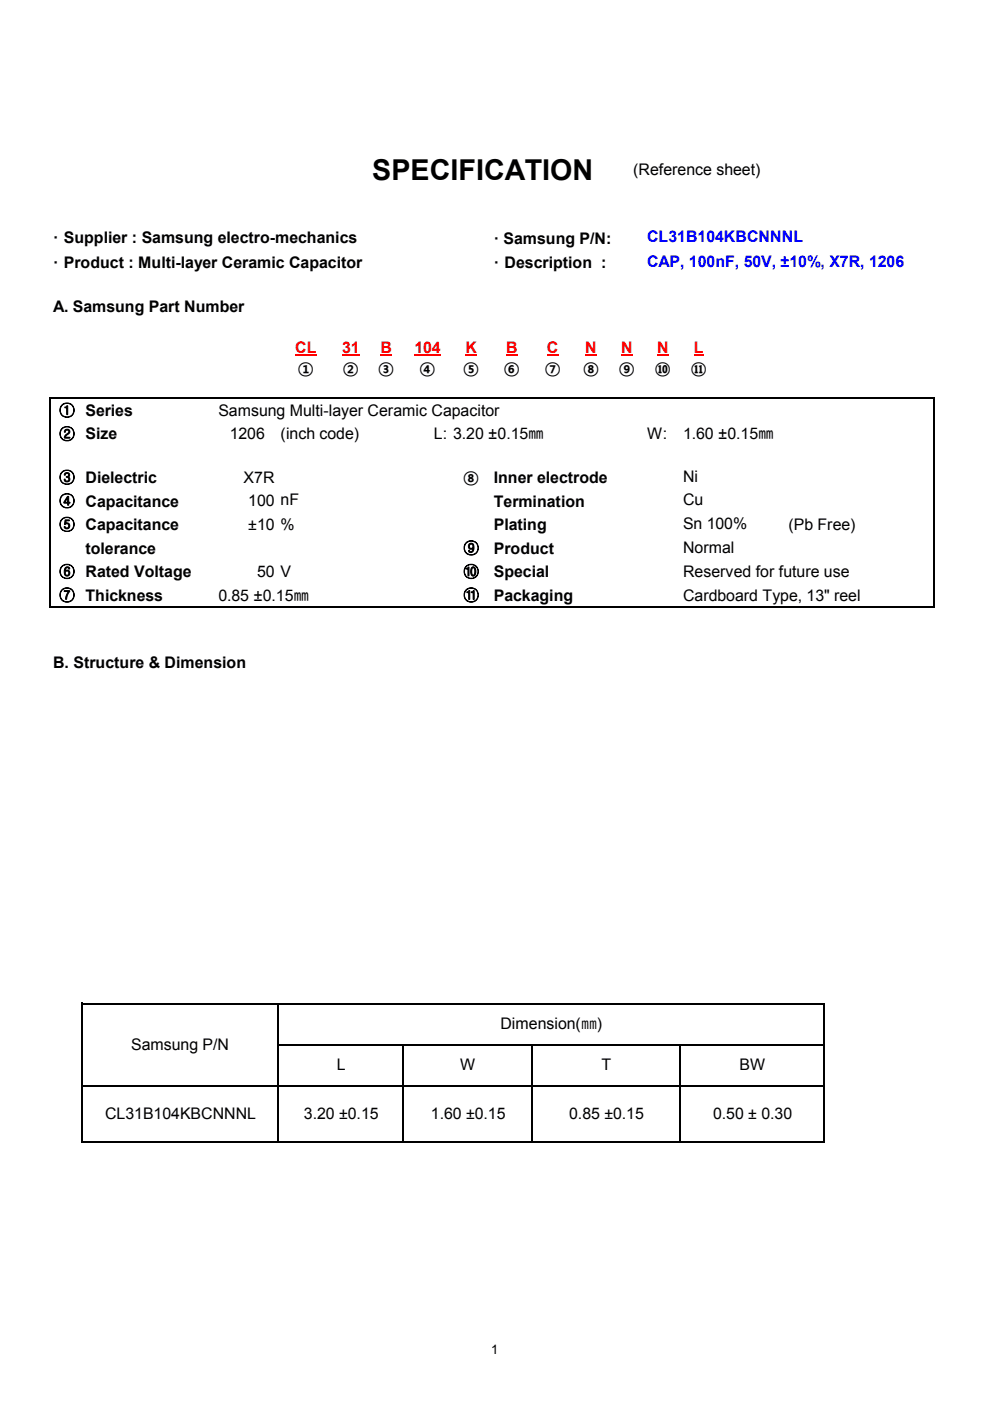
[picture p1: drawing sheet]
<svg xmlns="http://www.w3.org/2000/svg" width="210mm" height="297mm" viewBox="0 0 210 297" stroke-linecap="round" stroke-linejoin="round" font-family="sans-serif">
<defs><g id="words">
<text font-size="6.1" x="79" y="38.1">SPECIFICATION</text>
<g font-size="3.4">
<text x="134.3" y="37.1">(Reference sheet)</text>
<text x="11.3" y="51.6">· Supplier : Samsung electro-mechanics</text>
<text x="104.7" y="51.8">· Samsung P/N:</text>
<text x="11.3" y="56.9">· Product : Multi-layer Ceramic Capacitor</text>
<text x="104.7" y="56.8">· Description :</text>
<text x="11.3" y="66.2">A. Samsung Part Number</text>
<text x="63.2" y="79.2">①</text>
<text x="72.7" y="79.2">②</text>
<text x="80.2" y="79.2">③</text>
<text x="89" y="79.2">④</text>
<text x="98.3" y="79.2">⑤</text>
<text x="106.9" y="79.2">⑥</text>
<text x="115.5" y="79.2">⑦</text>
<text x="123.7" y="79.2">⑧</text>
<text x="131.3" y="79.2">⑨</text>
<text x="138.9" y="79.2">⑩</text>
<text x="146.5" y="79.2">⑪</text>
<text x="12.5" y="88.2">① Series</text>
<text x="46.3" y="88.1">Samsung Multi-layer Ceramic Capacitor</text>
<text x="12.5" y="93.2">② Size</text>
<text x="48.7" y="93.1">1206</text>
<text x="59.5" y="93.1">(inch code)</text>
<text x="92" y="93.1">L: 3.20 ±0.15㎜</text>
<text x="137.2" y="93.1">W:</text>
<text x="144.9" y="93.1">1.60 ±0.15㎜</text>
<text x="12.5" y="102.4">③ Dielectric</text>
<text x="12.5" y="107.4">④ Capacitance</text>
<text x="51.6" y="102.4">X7R</text>
<text x="52.7" y="107.3">100 nF</text>
<text x="98.3" y="102.4">⑧</text>
<text x="104.7" y="102.4">Inner electrode</text>
<text x="104.7" y="107.4">Termination</text>
<text x="144.9" y="102.2">Ni</text>
<text x="144.9" y="107.2">Cu</text>
<text x="12.5" y="112.4">⑤ Capacitance</text>
<text x="52.7" y="112.3">±10 %</text>
<text x="104.7" y="112.4">Plating</text>
<text x="144.9" y="112.2">Sn 100%</text>
<text x="167.2" y="112.3">(Pb Free)</text>
<text x="18.1" y="117.4">tolerance</text>
<text x="98.3" y="117.4">⑨</text>
<text x="104.7" y="117.4">Product</text>
<text x="144.9" y="117.3">Normal</text>
<text x="12.5" y="122.4">⑥ Rated Voltage</text>
<text x="54.5" y="122.3">50 V</text>
<text x="98.3" y="122.4">⑩</text>
<text x="104.7" y="122.4">Special</text>
<text x="144.9" y="122.3">Reserved for future use</text>
<text x="12.5" y="127.4">⑦ Thickness</text>
<text x="46.3" y="127.3">0.85 ±0.15㎜</text>
<text x="98.3" y="127.4">⑪</text>
<text x="104.7" y="127.4">Packaging</text>
<text x="144.9" y="127.3">Cardboard Type, 13&quot; reel</text>
<text x="11.3" y="141.6">B. Structure &amp; Dimension</text>
<text x="106.1" y="218.2">Dimension(㎜)</text>
<text x="27.8" y="222.5">Samsung P/N</text>
<text x="71.5" y="226.9">L</text>
<text x="97.6" y="226.9">W</text>
<text x="127.6" y="226.9">T</text>
<text x="156.8" y="226.9">BW</text>
<text x="22.3" y="237.2">CL31B104KBCNNNL</text>
<text x="64.4" y="237.2">3.20 ±0.15</text>
<text x="91.4" y="237.2">1.60 ±0.15</text>
<text x="120.7" y="237.2">0.85 ±0.15</text>
<text x="151.2" y="237.2">0.50 ± 0.30</text>
</g>
<g font-size="3.4" fill="#00f">
<text x="137.2" y="51.4">CL31B104KBCNNNL</text>
<text x="137.2" y="56.6">CAP, 100nF, 50V, ±10%, X7R, 1206</text>
</g>
<g font-size="3.4" fill="#f00">
<text x="62.6" y="74.8">CL</text>
<text x="72.6" y="74.8">31</text>
<text x="80.7" y="74.8">B</text>
<text x="87.9" y="74.8">104</text>
<text x="98.7" y="74.8">K</text>
<text x="107.4" y="74.8">B</text>
<text x="116" y="74.8">C</text>
<text x="124.1" y="74.8">N</text>
<text x="131.7" y="74.8">N</text>
<text x="139.4" y="74.8">N</text>
<text x="147.2" y="74.8">L</text>
</g>
</g></defs>
<path d="M62.6 75.4h4.6M72.6 75.4h3.7M80.7 75.4h2.5M87.9 75.4h5.6M98.7 75.4h2.5M107.4 75.4h2.5M116 75.4h2.5M124.1 75.4h2.5M131.7 75.4h2.5M139.4 75.4h2.5M147.2 75.4h2.1" fill="none" stroke="#f00" stroke-width=".34"/>
<g fill="none" stroke="#000" stroke-width=".34">
<path d="M10.6 84.2v44.6M10.8 84.4h187.4M198.1 84.6v44.2M10.8 128.6h187.4M17.5 212.6v29.8M17.7 212.8h157.2M58.9 212.9v29.5M174.7 212.9v29.5M17.7 230.2h157.2M59.1 221.5h115.8M85.6 221.7v20.7M112.7 221.7v20.7"/>
<path d="M144.2 221.7v20.7M17.7 242.2h157.2"/>
</g>
<use href="#words"/>
</svg>
